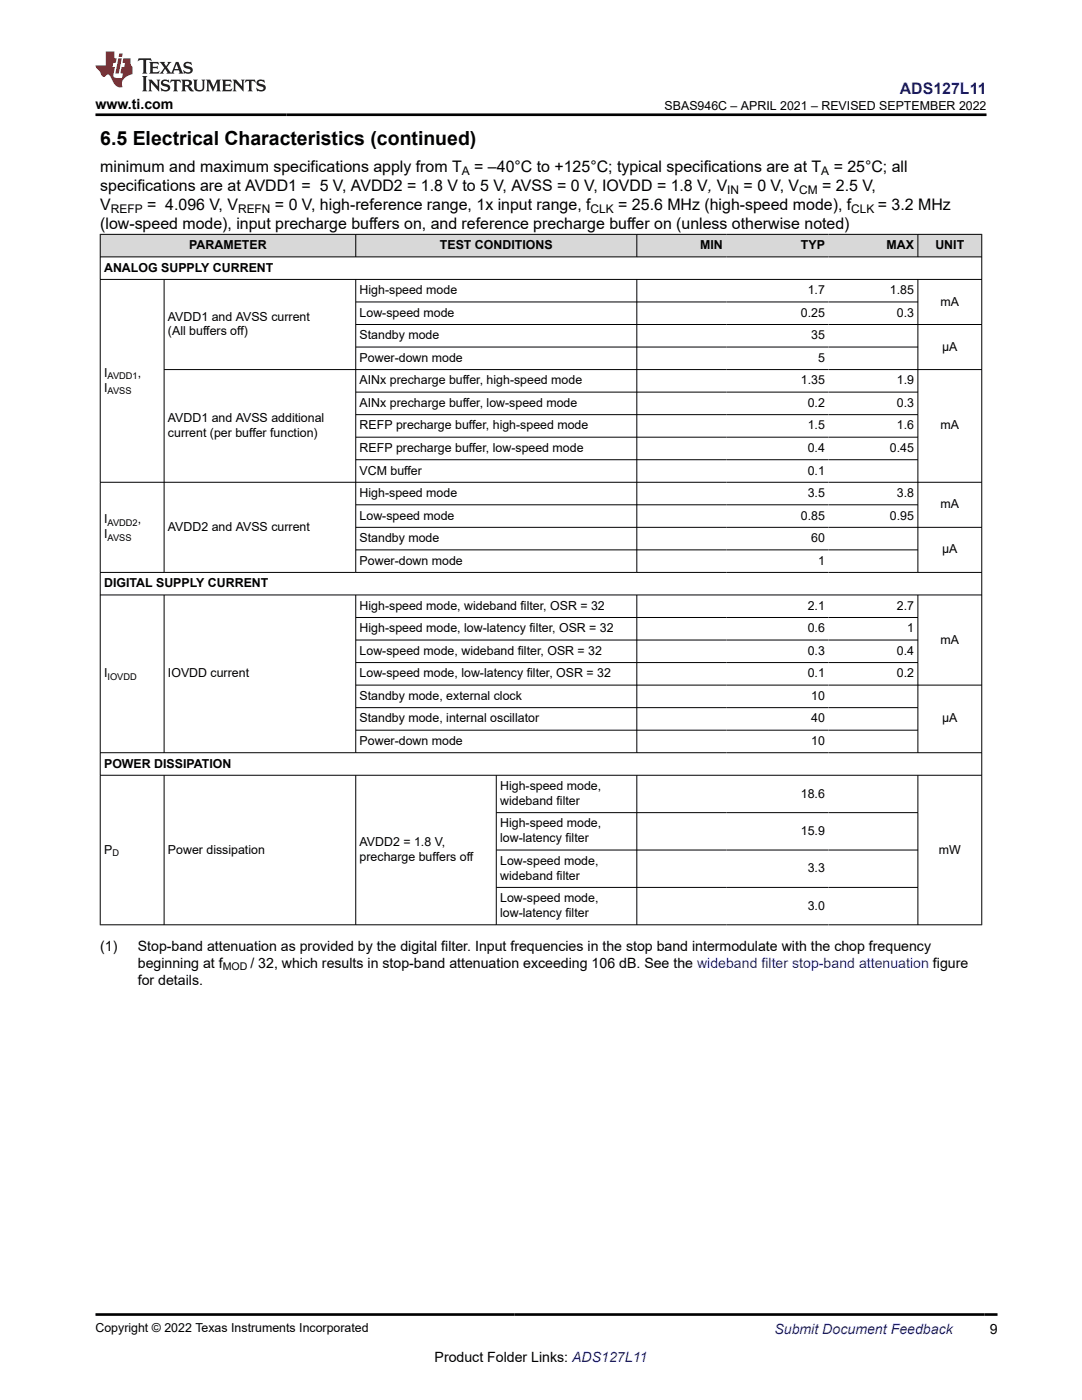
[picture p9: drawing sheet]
<svg xmlns="http://www.w3.org/2000/svg" width="216mm" height="279mm" viewBox="0 0 216 279" stroke-linecap="round" stroke-linejoin="round" font-family="sans-serif">
<defs><g id="words">
<text font-size="3.9" x="20" y="28.8">6.5 Electrical Characteristics (continued)</text>
<text font-size="3.2" fill="#00f" x="179.6" y="18.7">ADS127L11</text>
<g font-size="3.2">
<text x="20" y="34.3">minimum and maximum specifications apply from T</text>
<text x="94.6" y="34.3">= –40°C to +125°C; typical specifications are at T</text>
<text x="166.4" y="34.3">= 25°C; all</text>
<text x="20" y="38.1">specifications are at AVDD1 = 5 V, AVDD2 = 1.8 V to 5 V, AVSS = 0 V, IOVDD = 1.8 V, V</text>
<text x="20" y="41.9">V</text>
<text x="29.4" y="41.9">= 4.096 V, V</text>
<text x="54.9" y="41.9">= 0 V, high-reference range, 1x input range, f</text>
<text x="123.4" y="41.9">= 25.6 MHz (high-speed mode), f</text>
<text x="148.4" y="38.1">= 0 V, V</text>
<text x="164.1" y="38.1">= 2.5 V,</text>
<text x="175.2" y="41.9">= 3.2 MHz</text>
<text x="20" y="45.7">(low-speed mode), input precharge buffers on, and reference precharge buffer on (unless otherwise noted)</text>
</g>
<g font-size="2.8">
<text x="19.1" y="21.8">www.ti.com</text>
<text x="20" y="189.7">(1)</text>
<text x="27.5" y="189.7">Stop-band attenuation as provided by the digital filter. Input frequencies in the stop band intermodulate with the chop frequency</text>
<text x="27.5" y="193.1">beginning at f</text>
<text x="27.5" y="196.5">for details.</text>
<text x="50" y="193.1">/ 32, which results in stop-band attenuation exceeding 106 dB. See the wideband filter stop-band attenuation figure</text>
<text x="197.5" y="266.1">9</text>
<text x="86.7" y="271.7">Product Folder Links: ADS127L11</text>
</g>
<text font-size="2.8" fill="#00f" x="154.5" y="266.2">Submit Document Feedback</text>
<g font-size="2.5">
<text x="132.6" y="21.9">SBAS946C – APRIL 2021 – REVISED SEPTEMBER 2022</text>
<text x="37.8" y="49.7">PARAMETER</text>
<text x="87.8" y="49.7">TEST CONDITIONS</text>
<text x="139.7" y="49.7">MIN</text>
<text x="159.8" y="49.7">TYP</text>
<text x="176.9" y="49.7">MAX</text>
<text x="186.6" y="49.7">UNIT</text>
<text x="20.8" y="54.2">ANALOG SUPPLY CURRENT</text>
<text x="71.8" y="58.7">High-speed mode</text>
<text x="161.2" y="58.7">1.7</text>
<text x="177.6" y="58.7">1.85</text>
<text x="33.5" y="64">AVDD1 and AVSS current</text>
<text x="71.8" y="63.2">Low-speed mode</text>
<text x="159.8" y="63.2">0.25</text>
<text x="179" y="63.2">0.3</text>
<text x="187.7" y="61">mA</text>
<text x="33.5" y="67">(All buffers off)</text>
<text x="71.8" y="67.7">Standby mode</text>
<text x="161.9" y="67.7">35</text>
<text x="188" y="70">µA</text>
<text x="20.8" y="75.2">I</text>
<text x="27.5" y="75.2">,</text>
<text x="71.8" y="72.2">Power-down mode</text>
<text x="71.8" y="76.7">AINx precharge buffer, high-speed mode</text>
<text x="159.8" y="76.7">1.35</text>
<text x="163.2" y="72.2">5</text>
<text x="179" y="76.7">1.9</text>
<text x="20.8" y="78.2">I</text>
<text x="71.8" y="81.2">AINx precharge buffer, low-speed mode</text>
<text x="161.2" y="81.2">0.2</text>
<text x="179" y="81.2">0.3</text>
<text x="33.5" y="84.2">AVDD1 and AVSS additional</text>
<text x="33.5" y="87.2">current (per buffer function)</text>
<text x="71.8" y="85.7">REFP precharge buffer, high-speed mode</text>
<text x="161.2" y="85.7">1.5</text>
<text x="179" y="85.7">1.6</text>
<text x="187.7" y="85.7">mA</text>
<text x="71.8" y="90.2">REFP precharge buffer, low-speed mode</text>
<text x="71.8" y="94.7">VCM buffer</text>
<text x="161.2" y="90.2">0.4</text>
<text x="161.2" y="94.7">0.1</text>
<text x="177.6" y="90.2">0.45</text>
<text x="71.8" y="99.2">High-speed mode</text>
<text x="161.2" y="99.2">3.5</text>
<text x="179" y="99.2">3.8</text>
<text x="187.7" y="101.5">mA</text>
<text x="20.8" y="107.4">I</text>
<text x="20.8" y="104.5">I</text>
<text x="27.5" y="104.5">,</text>
<text x="33.5" y="106">AVDD2 and AVSS current</text>
<text x="71.8" y="103.7">Low-speed mode</text>
<text x="159.8" y="103.7">0.85</text>
<text x="177.6" y="103.7">0.95</text>
<text x="71.8" y="108.2">Standby mode</text>
<text x="71.8" y="112.7">Power-down mode</text>
<text x="161.9" y="108.2">60</text>
<text x="163.2" y="112.7">1</text>
<text x="188" y="110.5">µA</text>
<text x="20.8" y="117.2">DIGITAL SUPPLY CURRENT</text>
<text x="71.8" y="121.7">High-speed mode, wideband filter, OSR = 32</text>
<text x="161.2" y="121.7">2.1</text>
<text x="179" y="121.7">2.7</text>
<text x="71.8" y="126.2">High-speed mode, low-latency filter, OSR = 32</text>
<text x="71.8" y="130.7">Low-speed mode, wideband filter, OSR = 32</text>
<text x="161.2" y="126.2">0.6</text>
<text x="161.2" y="130.7">0.3</text>
<text x="179" y="130.7">0.4</text>
<text x="181" y="126.2">1</text>
<text x="187.7" y="128.4">mA</text>
<text x="20.8" y="135.2">I</text>
<text x="33.5" y="135.2">IOVDD current</text>
<text x="71.8" y="135.2">Low-speed mode, low-latency filter, OSR = 32</text>
<text x="161.2" y="135.2">0.1</text>
<text x="179" y="135.2">0.2</text>
<text x="71.8" y="139.7">Standby mode, external clock</text>
<text x="161.9" y="139.7">10</text>
<text x="71.8" y="144.2">Standby mode, internal oscillator</text>
<text x="71.8" y="148.7">Power-down mode</text>
<text x="161.9" y="144.2">40</text>
<text x="161.9" y="148.7">10</text>
<text x="188" y="144.2">µA</text>
<text x="20.8" y="153.2">POWER DISSIPATION</text>
<text x="99.8" y="157.7">High-speed mode,</text>
<text x="99.8" y="160.6">wideband filter</text>
<text x="159.8" y="159.2">18.6</text>
<text x="99.8" y="165.1">High-speed mode,</text>
<text x="159.8" y="166.6">15.9</text>
<text x="20.8" y="170.4">P</text>
<text x="33.5" y="170.4">Power dissipation</text>
<text x="71.8" y="168.9">AVDD2 = 1.8 V,</text>
<text x="71.8" y="171.8">precharge buffers off</text>
<text x="99.8" y="168.1">low-latency filter</text>
<text x="99.8" y="172.6">Low-speed mode,</text>
<text x="187.3" y="170.4">mW</text>
<text x="99.8" y="175.6">wideband filter</text>
<text x="161.2" y="174.1">3.3</text>
<text x="99.8" y="180.1">Low-speed mode,</text>
<text x="99.8" y="183">low-latency filter</text>
<text x="161.2" y="181.5">3.0</text>
<text x="19.1" y="265.9">Copyright © 2022 Texas Instruments Incorporated</text>
</g>
<g font-size="2.4">
<text x="92.2" y="34.9">A</text>
<text x="163.9" y="34.9">A</text>
<text x="145.1" y="38.7">IN</text>
<text x="159.5" y="38.7">CM</text>
<text x="22.1" y="42.5">REFP</text>
<text x="47.5" y="42.5">REFN</text>
<text x="117.9" y="42.5">CLK</text>
<text x="169.9" y="42.5">CLK</text>
</g>
<text font-size="2.1" x="44.4" y="193.7">MOD</text>
<g font-size="1.9">
<text x="21.5" y="75.7">AVDD1</text>
<text x="21.5" y="78.7">AVSS</text>
<text x="21.5" y="105">AVDD2</text>
<text x="21.5" y="107.9">AVSS</text>
<text x="21.5" y="135.7">IOVDD</text>
<text x="22.4" y="170.8">D</text>
</g>
</g></defs>
<g fill="#d8d8d8">
<path d="M20 46.8h175.9v4.5h-175.9z" fill-rule="evenodd"/>
<path d="M20.1 46.8h50.8v4.4h-50.8z" fill-rule="evenodd"/>
<path d="M71 46.8h56v4.4h-56z" fill-rule="evenodd"/>
<path d="M127.1 46.8h17.8v4.4h-17.8z" fill-rule="evenodd"/>
<path d="M144.9 46.8h20.4v4.4h-20.4z" fill-rule="evenodd"/>
<path d="M165.3 46.8h17.8v4.4h-17.8z" fill-rule="evenodd"/>
<path d="M183.2 46.8h12.6v4.4h-12.6z" fill-rule="evenodd"/>
</g>
<g fill="none" stroke="#000" stroke-width=".2">
<path d="M19.9 46.8h176.1M19.9 51.3h176.1M19.9 55.8h176.1M20 46.7v137.9M32.7 55.8v58.5M71 46.7v4.6M71 55.8v58.5M127.1 46.7v4.6M127.1 55.8v58.5M183.2 46.7v4.6M183.2 55.8v58.5M195.9 46.7v137.9"/>
<path d="M32.7 73.8h163.3M71 60.3h112.2M71 64.8h125M71 69.3h112.2M71 78.3h112.2M19.9 96.2h176.1M71 82.8h112.2M71 87.3h112.2M71 91.7h112.2M19.9 114.2h176.1M19.9 118.7h176.1M32.7 118.7v31.6"/>
<path d="M71 118.7v31.6M71 100.7h112.2M71 105.2h125M71 109.7h112.2M127.1 118.7v31.6M183.2 118.7v31.6M71 123.2h112.2M71 136.7h125M71 127.7h112.2M71 132.2h112.2M19.9 150.2h176.1M19.9 154.7h176.1"/>
<path d="M32.7 154.7v29.9M71 154.7v29.9M71 141.2h112.2M71 145.7h112.2M99 154.7v29.9M127.1 154.7v29.9M183.2 154.7v29.9M99 162.2h84.2M99 169.6h84.2M99 177.1h84.2M19.9 184.6h176.1"/>
</g>
<path d="M27.7 11.6l-.2 .6 .5-.2h.6v.1v2.2l-.2 .4h1l-.2-.4v-2.2v-.1h.5l.5 .2-.1-.6zM29.8 12.4l.2 .3v1.6l-.2 .4h1.9l.1-.6a1.08 1.08 0 0 1-1.3 .2v-.7h.6l.4 .2v-.7l-.4 .2h-.6v-.5l.2-.2a1 1 0 0 1 1 .3l-.1-.5zM31.8 12.4l1 1.1-1 1.2h.9l-.2-.2 .4-.8 .5 .8-.2 .2h1.6l-.2-.2 .1-.5h1l.1 .5-.1 .2h.9l-.2-.4-.8-1.9h-.5l-1 2.1-.8-1.1 .9-1h-.8l.2 .2-.5 .6-.3-.6 .1-.2zM35.2 12.8l.4 1h-.8zM36.8 12.5a.65 .65 0 0 0-.2 .7 .65 .65 0 0 0 .6 .5l.7 .1 .1 .3a.79 .79 0 0 1-.7 .4 .79 .79 0 0 1-.7-.5l.1 .7 .2-.1a.93 .93 0 0 0 1.1 0 .93 .93 0 0 0 .4-.9 1.46 1.46 0 0 0-1.2-.6l-.1-.3a1.09 1.09 0 0 1 1.2 .2l-.2-.6-.1 .1-.6-.2zM28.4 15.2l.2 .4v2.2l-.2 .4h1l-.2-.4v-2.2l.2-.4zM29.6 15.9l.2 .4v1.5l-.2 .4h.8l-.3-.4v-1.3l1.7 1.8v-2l.2-.4h-.8l.2 .2 .1 1.1-1.2-1.3zM32.3 16a.65 .65 0 0 0-.2 .8 .65 .65 0 0 0 .7 .4l.6 .2 .1 .2a.79 .79 0 0 1-.7 .4 .79 .79 0 0 1-.7-.5l.1 .7 .2-.1a.93 .93 0 0 0 1.1 .1 .93 .93 0 0 0 .4-1 1.46 1.46 0 0 0-1.2-.5l-.1-.4a1.09 1.09 0 0 1 1.2 .2l-.2-.6-.1 .1-.6-.1zM34.1 15.9l-.1 .6a.63 .63 0 0 1 .7-.3l.1 1.6-.3 .4h1l-.2-.4v-1.6a.66 .66 0 0 1 .8 .3l-.1-.6zM36.2 15.9l.2 .4v1.5l-.2 .4h.9l-.2-.2v-.7h.5l.1 .2a.79 .79 0 0 0 1.2 .6l-1-.9a.61 .61 0 0 0 .6-.6 .61 .61 0 0 0-.5-.7zM36.9 16.2h.2a.47 .47 0 0 1 .5 .1 .47 .47 0 0 1 .1 .5l-.2 .1-.6 .1zM38.5 15.9l.2 .2a2.27 2.27 0 0 0 .4 2 1.04 1.04 0 0 0 1.7-.7v-1.3l.2-.2h-.8l.2 .4v1.1a.6 .6 0 0 1-.6 .6 .6 .6 0 0 1-.6-.6v-1.1l.3-.4zM41.1 15.9l.2 .4v1.5l-.2 .4h.7l-.2-.4v-1.4l.9 1.9 .8-1.9v1.4l-.2 .4h1l-.3-.4v-1.5l.3-.4h-.8l-.7 1.5-.7-1.5zM44.3 15.9l.2 .4v1.5l-.2 .4h1.9l.1-.6a1.09 1.09 0 0 1-1.3 .2v-.7h.6l.4 .2v-.6l-.4 .2h-.6v-.6l.2-.1a1.01 1.01 0 0 1 1 .3l-.1-.6zM46.4 15.9l.3 .4v1.5l-.3 .4h.8l-.2-.4v-1.3l1.6 1.8v-2l.2-.4h-.7l.2 .2v1.1l-1.2-1.3zM49 15.9l-.1 .6a.63 .63 0 0 1 .8-.3v1.6l-.3 .4h1l-.2-.4v-1.6a.66 .66 0 0 1 .8 .3l-.1-.6zM51.4 16a.65 .65 0 0 0-.2 .8 .65 .65 0 0 0 .6 .4l.6 .2 .2 .2a.79 .79 0 0 1-.8 .4 .79 .79 0 0 1-.6-.5l.1 .7 .2-.1a.93 .93 0 0 0 1 .1 .93 .93 0 0 0 .5-1 1.46 1.46 0 0 0-1.3-.5l-.1-.4a1.09 1.09 0 0 1 1.3 .2l-.2-.6-.2 .1-.5-.1z" fill="#231f20"/>
<path d="M21.1 10.3v2.7h-2.1l.1 .4 .9 1a.95 .95 0 0 0 .9 .9 .59 .59 0 0 1 .6-.4 .59 .59 0 0 1 .5 .3l.4 .8a1.59 1.59 0 0 0 2.1 1.4 1.61 1.61 0 0 1 1-2.3l1-.3-.1-1.5a1.59 1.59 0 0 1-.4-1.7h-1.4l-.2 .9h.5l-.1 .9h-.5l-.2 .9v.3l.4 .1-.2 .9h-.6a.73 .73 0 0 1-1.1-.7l.3-1.5h-.5l.2-.9h.5l.2-.9h-.5v-1.3zM23.6 11.6l-.6 3.1h.7l.6-3.1zM23.8 10.7l-.1 .6h.7l.1-.6z" fill="#ed1c24"/>
<path d="M19.1 22.9h177.8M19.1 262.3h179.9" fill="none" stroke="#000" stroke-width=".53"/>
<use href="#words"/>
</svg>
